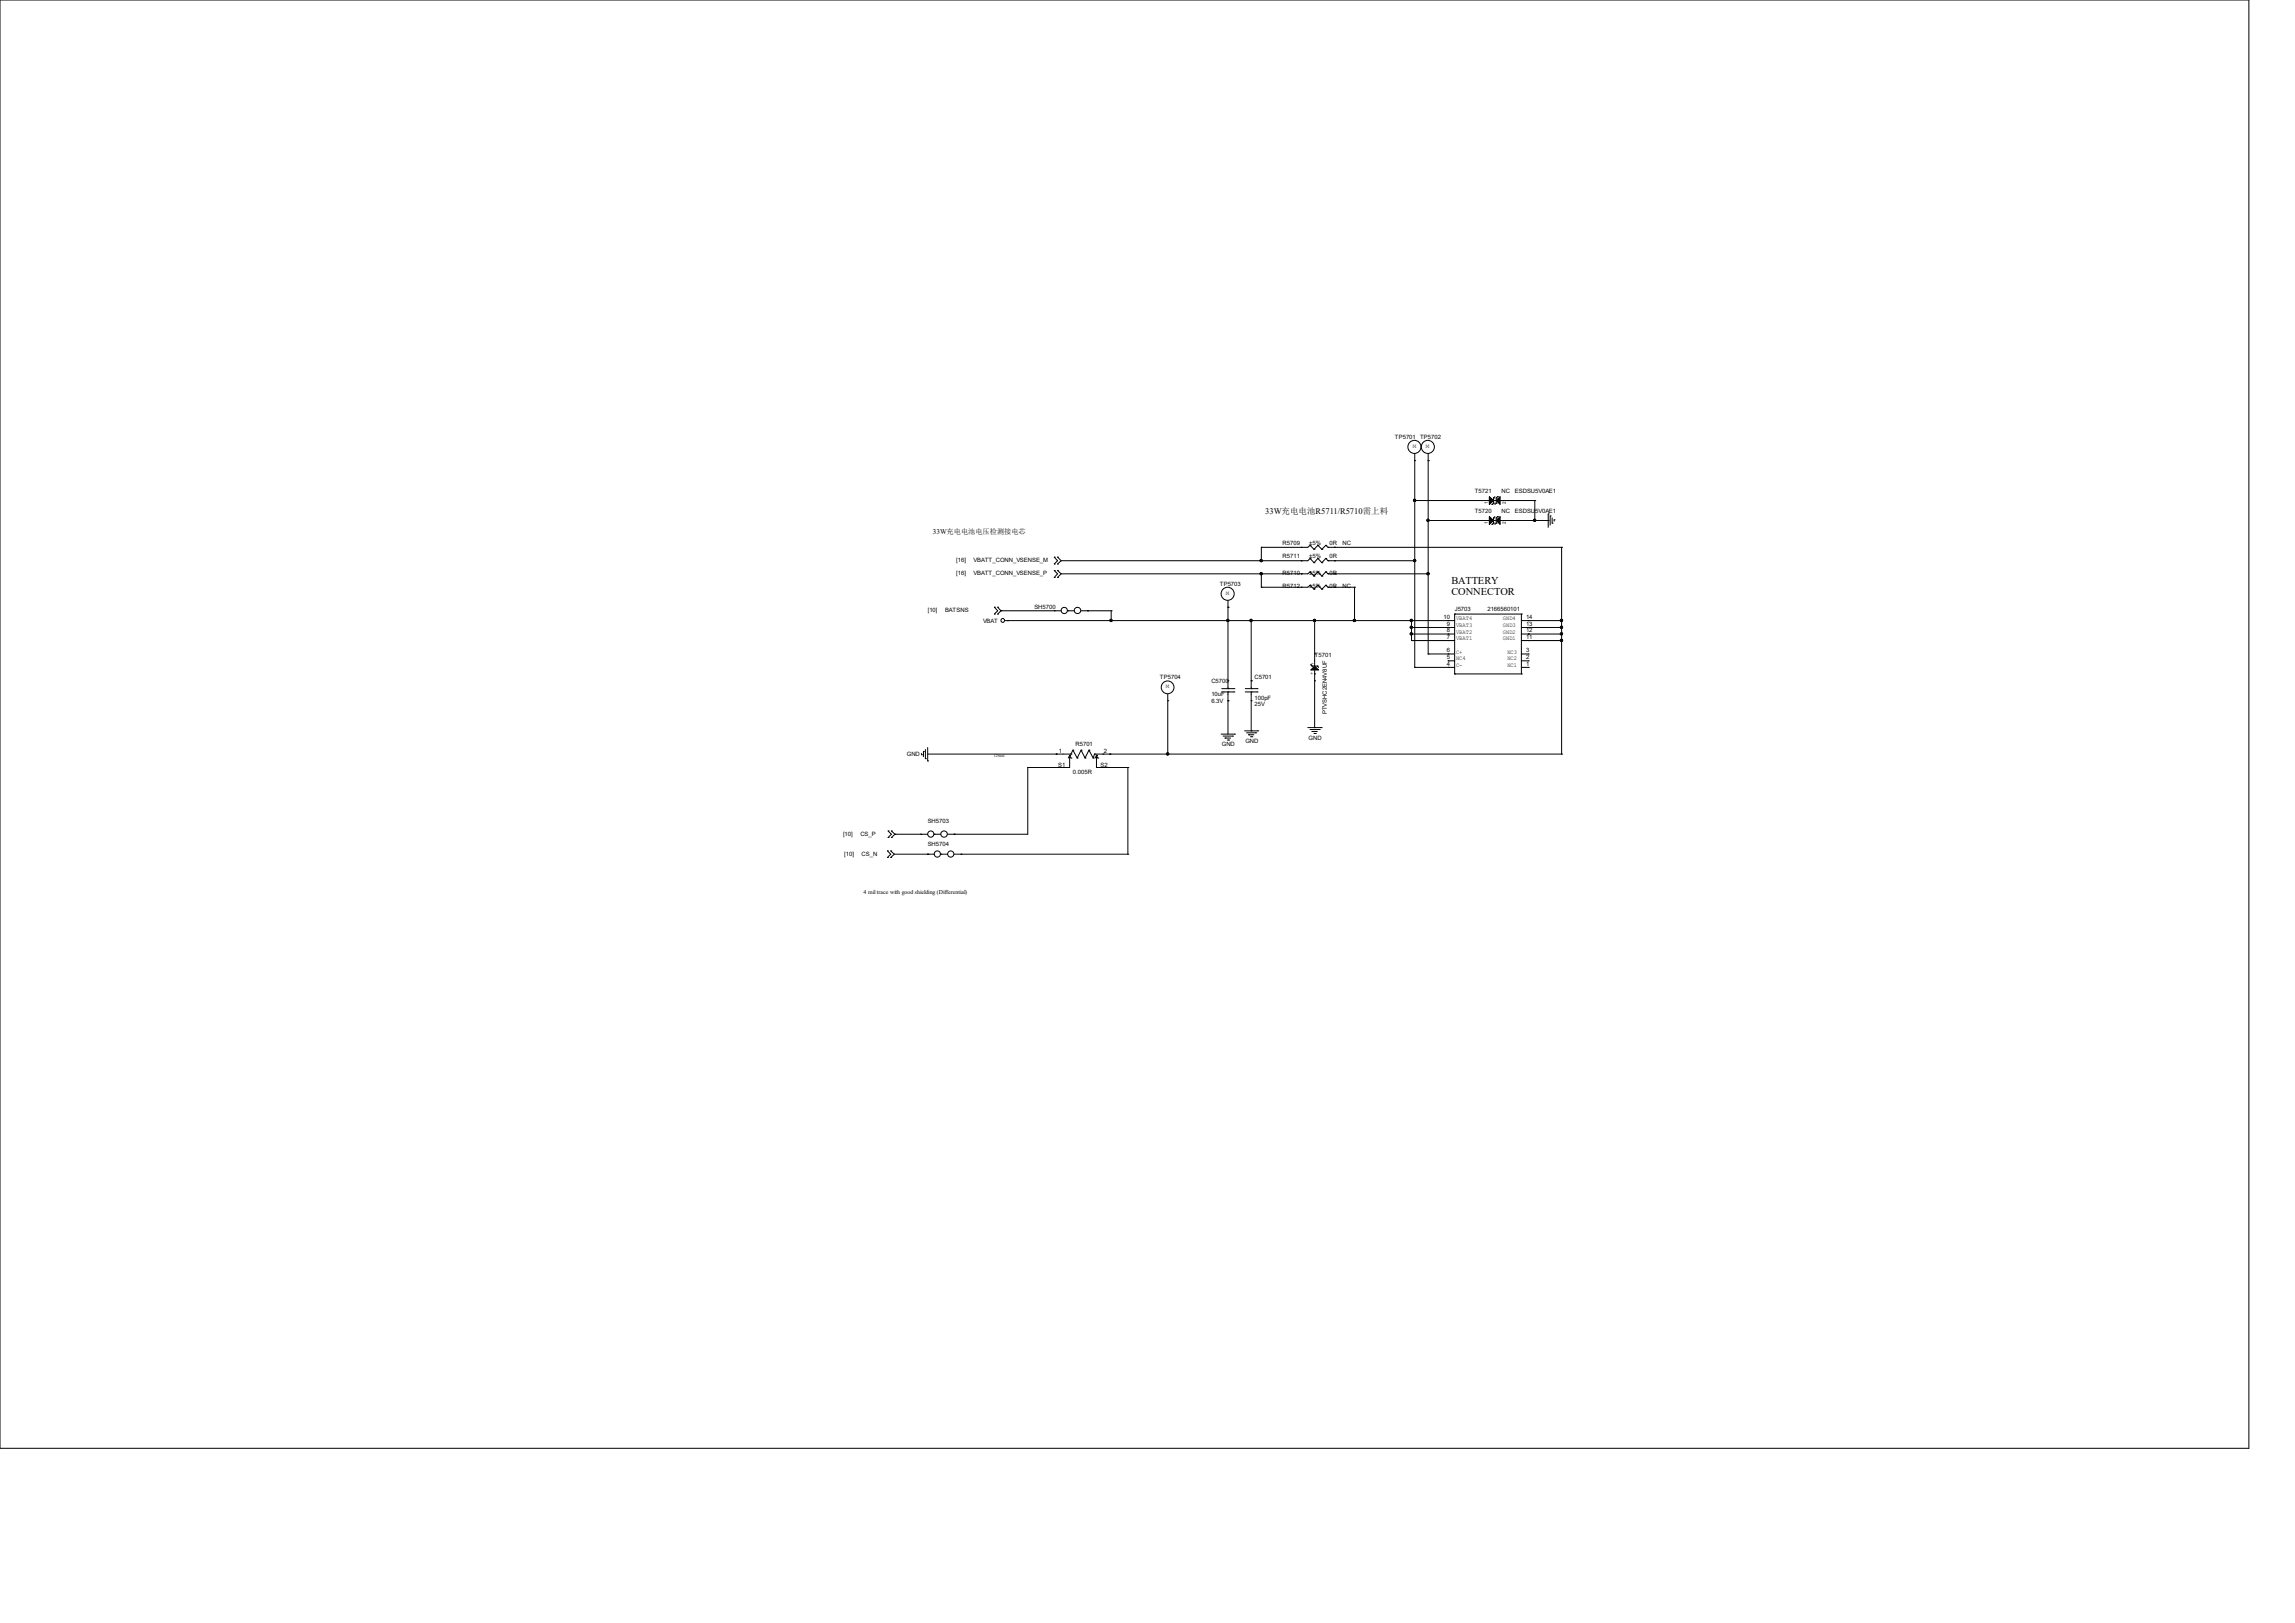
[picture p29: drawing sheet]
<svg xmlns="http://www.w3.org/2000/svg" width="297mm" height="210mm" viewBox="0 0 297 210" stroke-linecap="round" stroke-linejoin="round" font-family="sans-serif">
<defs><g id="words">
<g font-size="1.4">
<text x="187.8" y="75.6">BATTERY</text>
<text x="187.8" y="77">CONNECTOR</text>
</g>
<text font-size="1.1" x="163.7" y="66.5">33W充电电池R5711/R5710需上料</text>
<text font-size=".9" x="120.7" y="69.1">33W充电电池电压检测接电芯</text>
<g font-size=".8">
<text x="180.5" y="56.9">TP5701</text>
<text x="182.8" y="58">M</text>
<text x="183.8" y="56.8">TP5702</text>
<text x="184.5" y="58">M</text>
<text x="190.8" y="63.8">T5721</text>
<text x="194.3" y="63.8">NC</text>
<text x="196.1" y="63.8">ESDSU5V0AE1</text>
<text x="166" y="70.5">R5709</text>
<text x="169.4" y="70.5">±5%</text>
<text x="172.1" y="70.5">0R</text>
<text x="173.7" y="70.5">NC</text>
<text x="190.8" y="66.3">T5720</text>
<text x="194.3" y="66.3">NC</text>
<text x="196.1" y="66.3">ESDSU5V0AE1</text>
<text x="123.7" y="72.7">[16]</text>
<text x="123.7" y="74.5">[16]</text>
<text x="126" y="72.7">VBATT_CONN_VSENSE_M</text>
<text x="126" y="74.5">VBATT_CONN_VSENSE_P</text>
<text x="157.9" y="75.8">TP5703</text>
<text x="158.6" y="77">M</text>
<text x="166" y="74.4">R5710</text>
<text x="166" y="72.2">R5711</text>
<text x="166" y="76.1">R5712</text>
<text x="169.4" y="74.4">±5%</text>
<text x="169.4" y="72.2">±5%</text>
<text x="169.4" y="76.1">±5%</text>
<text x="172.1" y="74.4">0R</text>
<text x="172.1" y="72.2">0R</text>
<text x="172.1" y="76.1">0R</text>
<text x="173.7" y="76.1">NC</text>
<text x="120.1" y="79.2">[10]</text>
<text x="122.3" y="79.2">BATSNS</text>
<text x="127.2" y="80.6">VBAT</text>
<text x="133.9" y="78.9">SH5700</text>
<text x="186.8" y="80.1">10</text>
<text x="187.2" y="82.7">7</text>
<text x="187.2" y="81.8">8</text>
<text x="187.2" y="81">9</text>
<text x="188.3" y="79.1">J5703</text>
<text x="188.4" y="82.8">VBAT1</text>
<text x="188.4" y="82">VBAT2</text>
<text x="188.4" y="81.1">VBAT3</text>
<text x="188.4" y="80.3">VBAT4</text>
<text x="192.5" y="79">2166560101</text>
<text x="194.5" y="82.8">GND1</text>
<text x="194.5" y="82">GND2</text>
<text x="194.5" y="81.1">GND3</text>
<text x="194.5" y="80.3">GND4</text>
<text x="197.5" y="82.7">11</text>
<text x="197.5" y="81.8">12</text>
<text x="197.5" y="81">13</text>
<text x="197.5" y="80.1">14</text>
<text x="150.1" y="87.8">TP5704</text>
<text x="150.9" y="89.1">M</text>
<text x="156.8" y="88.4">C5700</text>
<text x="162.4" y="87.9">C5701</text>
<text x="170" y="87.3" transform="rotate(-90 170 87.3)">+</text>
<text x="170.1" y="85.7" transform="rotate(-180 170.1 85.7)">-</text>
<text x="170.1" y="85">T5701</text>
<text x="187.2" y="86.1">4</text>
<text x="187.2" y="85.3">5</text>
<text x="187.2" y="84.4">6</text>
<text x="188.4" y="86.3">C-</text>
<text x="188.4" y="85.4">NC4</text>
<text x="188.4" y="84.6">C+</text>
<text x="195.1" y="86.3">NC1</text>
<text x="195.1" y="85.4">NC2</text>
<text x="195.1" y="84.6">NC3</text>
<text x="197.5" y="86.1">1</text>
<text x="197.5" y="85.3">2</text>
<text x="197.5" y="84.4">3</text>
<text x="156.8" y="90.1">10uF</text>
<text x="156.8" y="91">6.3V</text>
<text x="162.4" y="90.6">100pF</text>
<text x="162.4" y="91.4">25V</text>
<text x="169.3" y="95.7">GND</text>
<text x="171.7" y="92.4" transform="rotate(-90 171.7 92.4)">PTVSHC2EN4V8UF</text>
<text x="117.4" y="97.8">GND</text>
<text x="137" y="99.2">S1</text>
<text x="137" y="97.5">1</text>
<text x="138.9" y="100.2">0.005R</text>
<text x="139.2" y="96.6">R5701</text>
<text x="142.4" y="99.2">S2</text>
<text x="142.8" y="97.5">2</text>
<text x="158.1" y="96.6">GND</text>
<text x="161.2" y="96.1">GND</text>
<text x="120.1" y="106.5">SH5703</text>
<text x="109.1" y="108.2">[10]</text>
<text x="109.3" y="110.8">[10]</text>
<text x="111.3" y="108.2">CS_P</text>
<text x="111.5" y="110.8">CS_N</text>
<text x="120.1" y="109.5">SH5704</text>
<text x="111.8" y="115.7">4 mil trace with good shielding (Differential)</text>
</g>
<g font-size=".6">
<text x="192.5" y="65.2" transform="rotate(-90 192.5 65.2)">1</text>
<text x="194.9" y="65.2" transform="rotate(-90 194.9 65.2)">2</text>
<text x="192.5" y="67.8" transform="rotate(-90 192.5 67.8)">1</text>
<text x="194.9" y="67.8" transform="rotate(-90 194.9 67.8)">2</text>
</g>
<text font-size=".5" x="128.6" y="98">125mil</text>
</g></defs>
<g fill="none" stroke="#000" stroke-width=".13">
<path d="M0 0h291v187.4h-291zM183.1 59.6h.1M183.1 58.7v27.7M184.8 59.6h.1M184.8 58.7v25.9M128.7 78.6h.1M128.7 79.5h.1M128.7 78.6l.4 .4-.4 .5M129.1 79.5h.1M129.1 78.6h.1M129.1 78.6l.4 .4M129.5 79h.1"/>
<path d="M129.5 79l-.4 .5M129.5 79h7.8M136.4 73h.1M136.4 72.1h.1M136.4 74.7h.1M136.4 73.8h.1M136.4 79h.1M136.4 72.1l.5 .5-.5 .4M136.4 73.8l.5 .5-.5 .4M136.9 72.1h.1M136.9 73h.1M136.9 73.8h.1"/>
<path d="M136.9 74.7h.1M136.9 72.1l.4 .5M136.9 73.8l.4 .5M137.3 72.6l-.4 .4M137.3 74.3l-.4 .4M138.2 79h.1M138.2 79h.8M139.9 79h3.9M140.8 79h.1M143.8 79h.1M143.8 79v1.3M158.9 78.6h.1"/>
<path d="M158.9 77.7v11.4M163.2 72.6h.1M163.2 74.3h.1M163.2 70.8h.1M163.2 76h.1M163.2 70.8v1.8M163.2 74.3v1.7M168.4 74.3h.1M168.4 72.6h.1M168.4 76h.1M168.4 70.8h.1M169.5 74h.1"/>
<path d="M169.5 72.3h.1M169.5 75.7h.1M169.5 70.6h.1M169.5 74l-.3 .3h-31.9M169.5 74l.6 .5M169.5 72.3l-.3 .3h-31.9M169.5 72.3l.6 .5M169.5 75.7l-.3 .3h-6M169.5 75.7l.6 .5M169.5 70.6l-.3 .2h-6M169.5 70.6l.6 .5M170.1 74.5h.1"/>
<path d="M170.1 72.8h.1M170.1 76.2h.1M170.1 71.1h.1M170.6 74h.1M170.6 72.3h.1M170.6 75.7h.1M170.6 70.6h.1M170.6 74l-.5 .5M170.6 74l.5 .5M170.6 72.3l-.5 .5M170.6 72.3l.5 .5M170.6 75.7l-.5 .5"/>
<path d="M170.6 75.7l.5 .5M170.6 70.6l-.5 .5M170.6 70.6l.5 .5M171.1 74.5h.1M171.1 72.8h.1M171.1 76.2h.1M171.1 71.1h.1M171.6 74h.1M171.6 72.3h.1M171.6 75.7h.1M171.6 70.6h.1M171.6 74l-.5 .5"/>
<path d="M171.6 74l.3 .3M171.6 72.3l-.5 .5M171.6 72.3l.3 .3M171.6 75.7l-.5 .5M171.6 75.7l.3 .3M171.6 70.6l-.5 .5M171.6 70.6l.3 .2M171.9 74.3h.1M171.9 72.6h.1M171.9 76h.1M171.9 70.8h.1M171.9 74.3h12.9"/>
<path d="M171.9 72.6h11.2M171.9 76h3.4M171.9 70.8h30.2M172.7 74.3h.1M172.7 72.6h.1M172.7 76h.1M172.7 70.8h.1M175.3 76h.1M175.3 76v4.3M183.1 64.8h.1M183.1 72.6h.1M183.1 64.8h15.5"/>
<path d="M184.8 74.3h.1M184.8 67.4h.1M184.8 67.4h15.6M188.3 79.5h.1M188.3 79.5v7.7M188.3 79.5h8.6M191.7 67.4h.1M191.7 64.8h.1M192.6 67.4h.1M192.6 64.8h.1M193.1 67.9h.1M193.1 65.3h.1"/>
<path d="M193.3 67h.1M193.3 67.7h.1M193.3 64.4h.1M193.3 65.1h.1M193.3 64.4v.7M193.3 67v.7M193.3 67.7l-.2 .2M193.3 65.1l-.2 .2M193.5 66.8l-.2 .2M193.5 64.3l-.2 .1M193.6 67.7h.1M193.6 67h.1"/>
<path d="M193.6 65.1h.1M193.6 64.4h.1M193.6 67.7l-.1 .2M193.6 64.4v.7M193.6 67v.7M193.6 65.1l-.1 .2M193.8 66.8h.1M193.8 64.3h.1M193.8 66.8l-.2 .2M193.8 64.3l-.2 .1M195.2 67.4h.1M195.2 64.8h.1"/>
<path d="M196.9 79.5h.1M196.9 79.5v7.7M198.6 64.8h.1M198.6 67.4h.1M198.6 64.8v2.6M200.4 66.5h.1M200.4 67.4h.1M200.4 66.5v1.7M200.6 66.8h.1M200.6 66.8v1.1M200.9 67.7h.1M200.9 67v.7"/>
<path d="M201.1 67.3h.1M201.1 67.3v.1M202.1 70.8h.1M202.1 70.8v26.8M119.3 97.7h.1M119.3 97.5v.2M119.5 97.2h.1M119.5 97.2v.7M119.8 98.2h.1M119.8 97v1.2M120.1 98.5h.1M120.1 96.7v1.8"/>
<path d="M120.1 97.6h18.5M130 80.3h58.3M130.4 80.3h.1M133 99.3h.1M133 99.3v8.6h-10.4M136.7 97.6h.1M136.7 99.3h.1M137.6 99.3h.1M138.4 97.7h.1M138.4 97.7v1.6h-5.4M138.4 97.7l-.1 .4M138.4 97.7l.2 .4"/>
<path d="M138.6 97.6h.1M138.6 98.1h.1M138.9 97.1h.1M138.9 97.1l-.3 .5M138.9 97.1l.5 1M139.4 98.1h.1M139.9 97.1h.1M139.9 97.1l-.5 1M139.9 97.1l.5 1M140.4 98.1h.1M140.9 97.1h.1M140.9 97.1l-.5 1"/>
<path d="M140.9 97.1l.6 1M141.5 98.1h.1M141.6 97.6h.1M141.6 97.6h60.5M141.6 97.6l-.1 .5M141.9 97.7h.1M141.9 97.7l-.2 .4M141.9 97.7l.2 .4M141.9 97.7v1.6h4.1M142.1 98.1h.1M142.7 97.6h.1M142.7 99.3h.1"/>
<path d="M143.6 97.6h.1M143.6 99.3h.1M146 99.3h.1M146 99.3v11.2M151.1 90.7h.1M151.1 97.6h.1M151.1 89.8v7.8M158 95h1.8M158.1 89.5h1.6M158.1 89.1h1.6M158.3 95.2h1.2M158.5 95.5h.1"/>
<path d="M158.5 95.5h.8M158.8 95.8h.2M158.9 89.1h.1M158.9 89.5h.1M158.9 90.7h.1M158.9 88.1h.1M158.9 80.3h.1M158.9 89.5v5.5M159 95.8h.1M159.5 95.2h.1M159.7 89.5h.1M159.7 89.1h.1"/>
<path d="M159.8 95h.1M161.1 94.6h1.7M161.2 89.5h1.5M161.2 89.1h1.5M161.3 94.8h1.2M161.6 95.1h.1M161.6 95.1h.7M161.8 95.3h.2M161.9 89.1h.1M161.9 89.5h.1M161.9 90.7h.1M161.9 88.1h.1"/>
<path d="M161.9 94.6h.1M161.9 80.3h.1M161.9 80.3v8.8M161.9 89.5v5.1M162 95.3h.1M162.5 94.8h.1M162.7 89.5h.1M162.7 89.1h.1M162.8 94.6h.1M169.2 94.1h1.8M169.5 94.4h1.2M169.6 86h.1"/>
<path d="M169.6 86l.2 .2M169.8 94.7h.1M169.8 86.2h.1M169.8 94.7h.7M169.8 86.2h.7M170.1 94.9h.1M170.1 87.2h.1M170.1 84.6h.1M170.1 88.1h.1M170.1 80.3h.1M170.1 94.1h.1M170.1 80.3v13.8"/>
<path d="M170.2 94.9h.1M170.5 86.2h.1M170.5 86.2l.1 .2M170.7 94.4h.1M171 94.1h.1M175.3 80.3h.1M182.7 80.3h.1M182.7 81.2h.1M182.7 82h.1M182.7 82.9h.1M182.7 82.9h5.6M182.7 82h5.6"/>
<path d="M182.7 81.2h5.6M182.7 80.3v2.6M183.1 86.4h.1M183.1 86.4h5.2M184.8 84.6h.1M184.8 84.6h3.5M187.4 86.4h.1M187.4 85.5h.1M187.4 84.6h.1M187.4 82.9h.1M187.4 82h.1M187.4 81.2h.1"/>
<path d="M187.4 80.3h.1M187.4 85.5h.9M188.3 87.2h.1M188.3 87.2h8.6M196.9 87.2h.1M196.9 80.3h5.2M196.9 86.4h.9M196.9 85.5h.9M196.9 84.6h.9M196.9 82.9h5.2M196.9 82h5.2M196.9 81.2h5.2"/>
<path d="M197.8 86.4h.1M197.8 85.5h.1M197.8 84.6h.1M197.8 82.9h.1M197.8 82h.1M197.8 81.2h.1M197.8 80.3h.1M202.1 97.6h.1M202.1 82.9h.1M202.1 80.3h.1M202.1 81.2h.1M202.1 82h.1"/>
<path d="M114.9 110.1h.1M114.9 111h.1M114.9 110.1l.4 .4-.4 .5M114.9 107.5h.1M114.9 108.4h.1M114.9 107.5l.5 .4-.5 .5M115.3 111h.1M115.3 110.1h.1M115.3 110.1l.4 .4M115.4 108.4h.1M115.4 107.5h.1M115.4 107.5l.4 .4"/>
<path d="M115.7 110.5l-.4 .5M115.7 110.5h5.2M115.8 107.9h.1M115.8 107.9l-.4 .5M115.8 107.9h4.3M119.2 107.9h.1M120.1 110.5h.1M120.9 107.9h.1M120.9 107.9h.9M121.8 110.5h.1M121.8 110.5h.8M123.5 107.9h.1"/>
<path d="M123.5 110.5h22.5M124.4 110.5h.1M146 110.5h.1"/>
<circle cx="183" cy="57.8" r=".85"/>
<circle cx="184.8" cy="57.8" r=".85"/>
<circle cx="137.7" cy="79" r=".4"/>
<circle cx="139.5" cy="79" r=".41"/>
<circle cx="158.9" cy="76.8" r=".85"/>
<circle cx="129.8" cy="80.3" r=".24"/>
<circle cx="151.1" cy="88.9" r=".83"/>
<circle cx="120.5" cy="107.9" r=".4"/>
<circle cx="121.3" cy="110.5" r=".4"/>
<circle cx="122.2" cy="107.9" r=".41"/>
<circle cx="123" cy="110.5" r=".4"/>
</g>
<g fill="#000" stroke="#000" stroke-width=".13">
<path d="M192.7 66.8l.6 .6-.6 .5z" fill-rule="evenodd"/>
<path d="M192.7 64.3l.6 .5-.6 .5z" fill-rule="evenodd"/>
<path d="M194.1 66.8v1.1l-.5-.5z" fill-rule="evenodd"/>
<path d="M194.1 64.3v1l-.5-.5z" fill-rule="evenodd"/>
<path d="M170.1 86.2l.5 .5h-1z" fill-rule="evenodd"/>
<circle cx="163.2" cy="72.5" r=".15"/>
<circle cx="163.2" cy="74.2" r=".15"/>
<circle cx="183.1" cy="64.7" r=".15"/>
<circle cx="183.1" cy="72.5" r=".15"/>
<circle cx="184.8" cy="74.2" r=".15"/>
<circle cx="184.8" cy="67.3" r=".15"/>
<circle cx="198.6" cy="67.3" r=".15"/>
<circle cx="143.8" cy="80.3" r=".15"/>
<circle cx="151.1" cy="97.6" r=".15"/>
<circle cx="158.9" cy="80.3" r=".15"/>
<circle cx="161.9" cy="80.3" r=".15"/>
<circle cx="170.1" cy="80.3" r=".15"/>
<circle cx="175.3" cy="80.3" r=".15"/>
<circle cx="182.6" cy="80.3" r=".15"/>
<circle cx="182.6" cy="82" r=".15"/>
<circle cx="182.6" cy="81.2" r=".15"/>
<circle cx="202.1" cy="80.3" r=".15"/>
<circle cx="202.1" cy="81.2" r=".15"/>
<circle cx="202.1" cy="82" r=".15"/>
<circle cx="202.1" cy="82.9" r=".15"/>
</g>
<use href="#words"/>
</svg>
